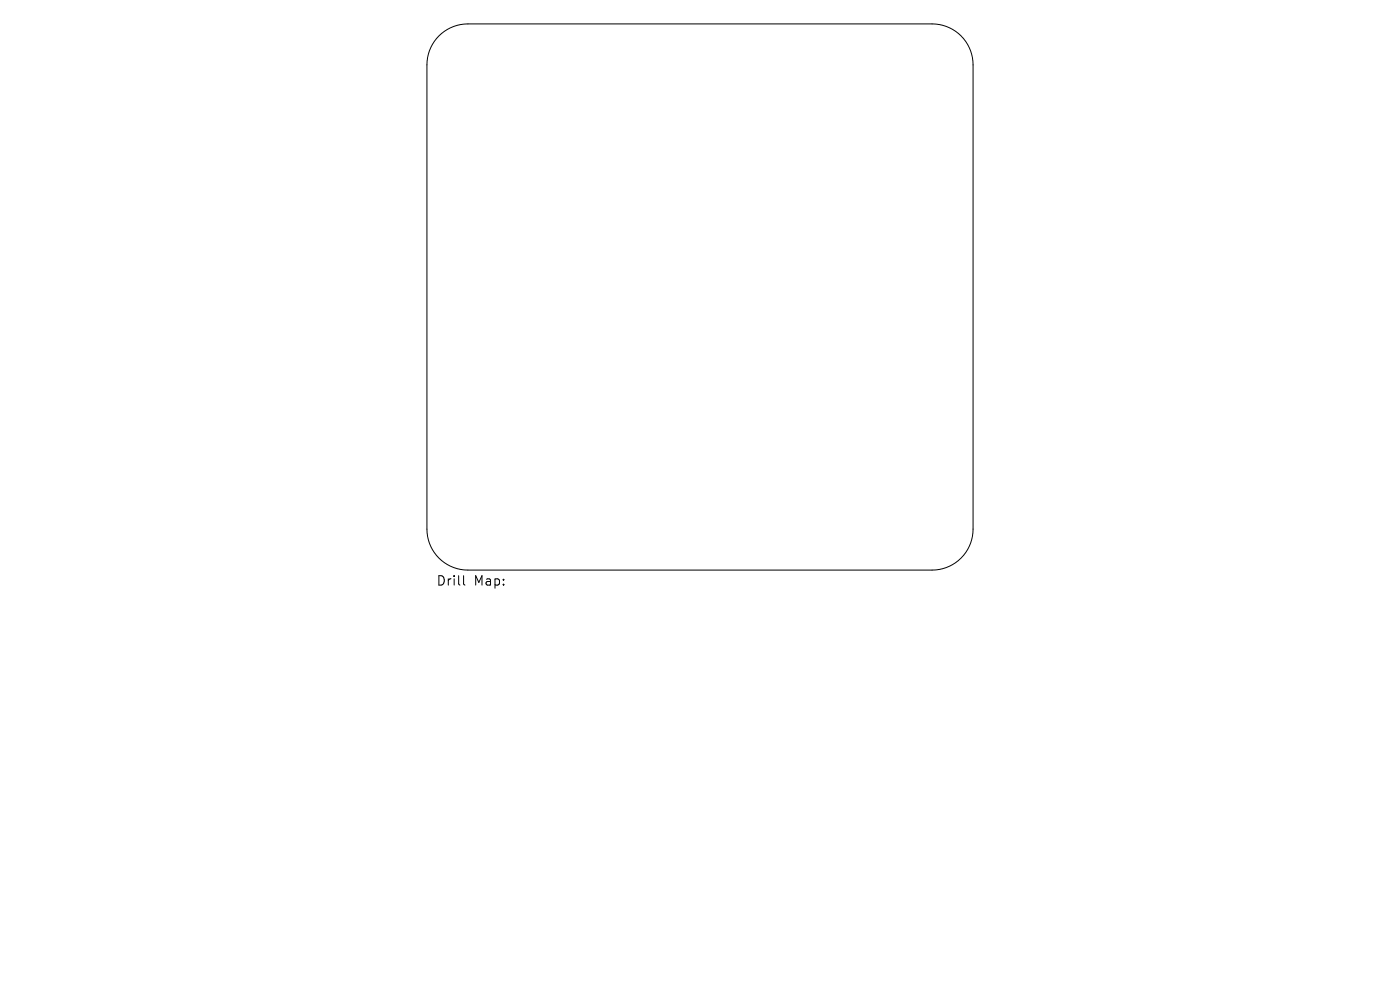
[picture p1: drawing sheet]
<svg xmlns="http://www.w3.org/2000/svg" width="297mm" height="210mm" viewBox="0 0 297 210" stroke-linecap="round" stroke-linejoin="round" font-family="sans-serif">
<defs><g id="words">
<g font-size="2.8">
<text x="92.5" y="124.5">Drill</text>
<text x="100.5" y="124.5">Map:</text>
</g>
</g></defs>
<path d="M93.1 7.6a8.7 8.7 0 0 1 6.2-2.5h98.4a8.7 8.7 0 0 1 8.7 8.7v98.4a8.7 8.7 0 0 1-8.7 8.7h-98.4a8.7 8.7 0 0 1-8.7-8.7v-98.4a8.7 8.7 0 0 1 2.5-6.2zM98.3 122.1v1.7l.3 .3" fill="none" stroke="#000" stroke-width=".21"/>
<use href="#words"/>
</svg>
